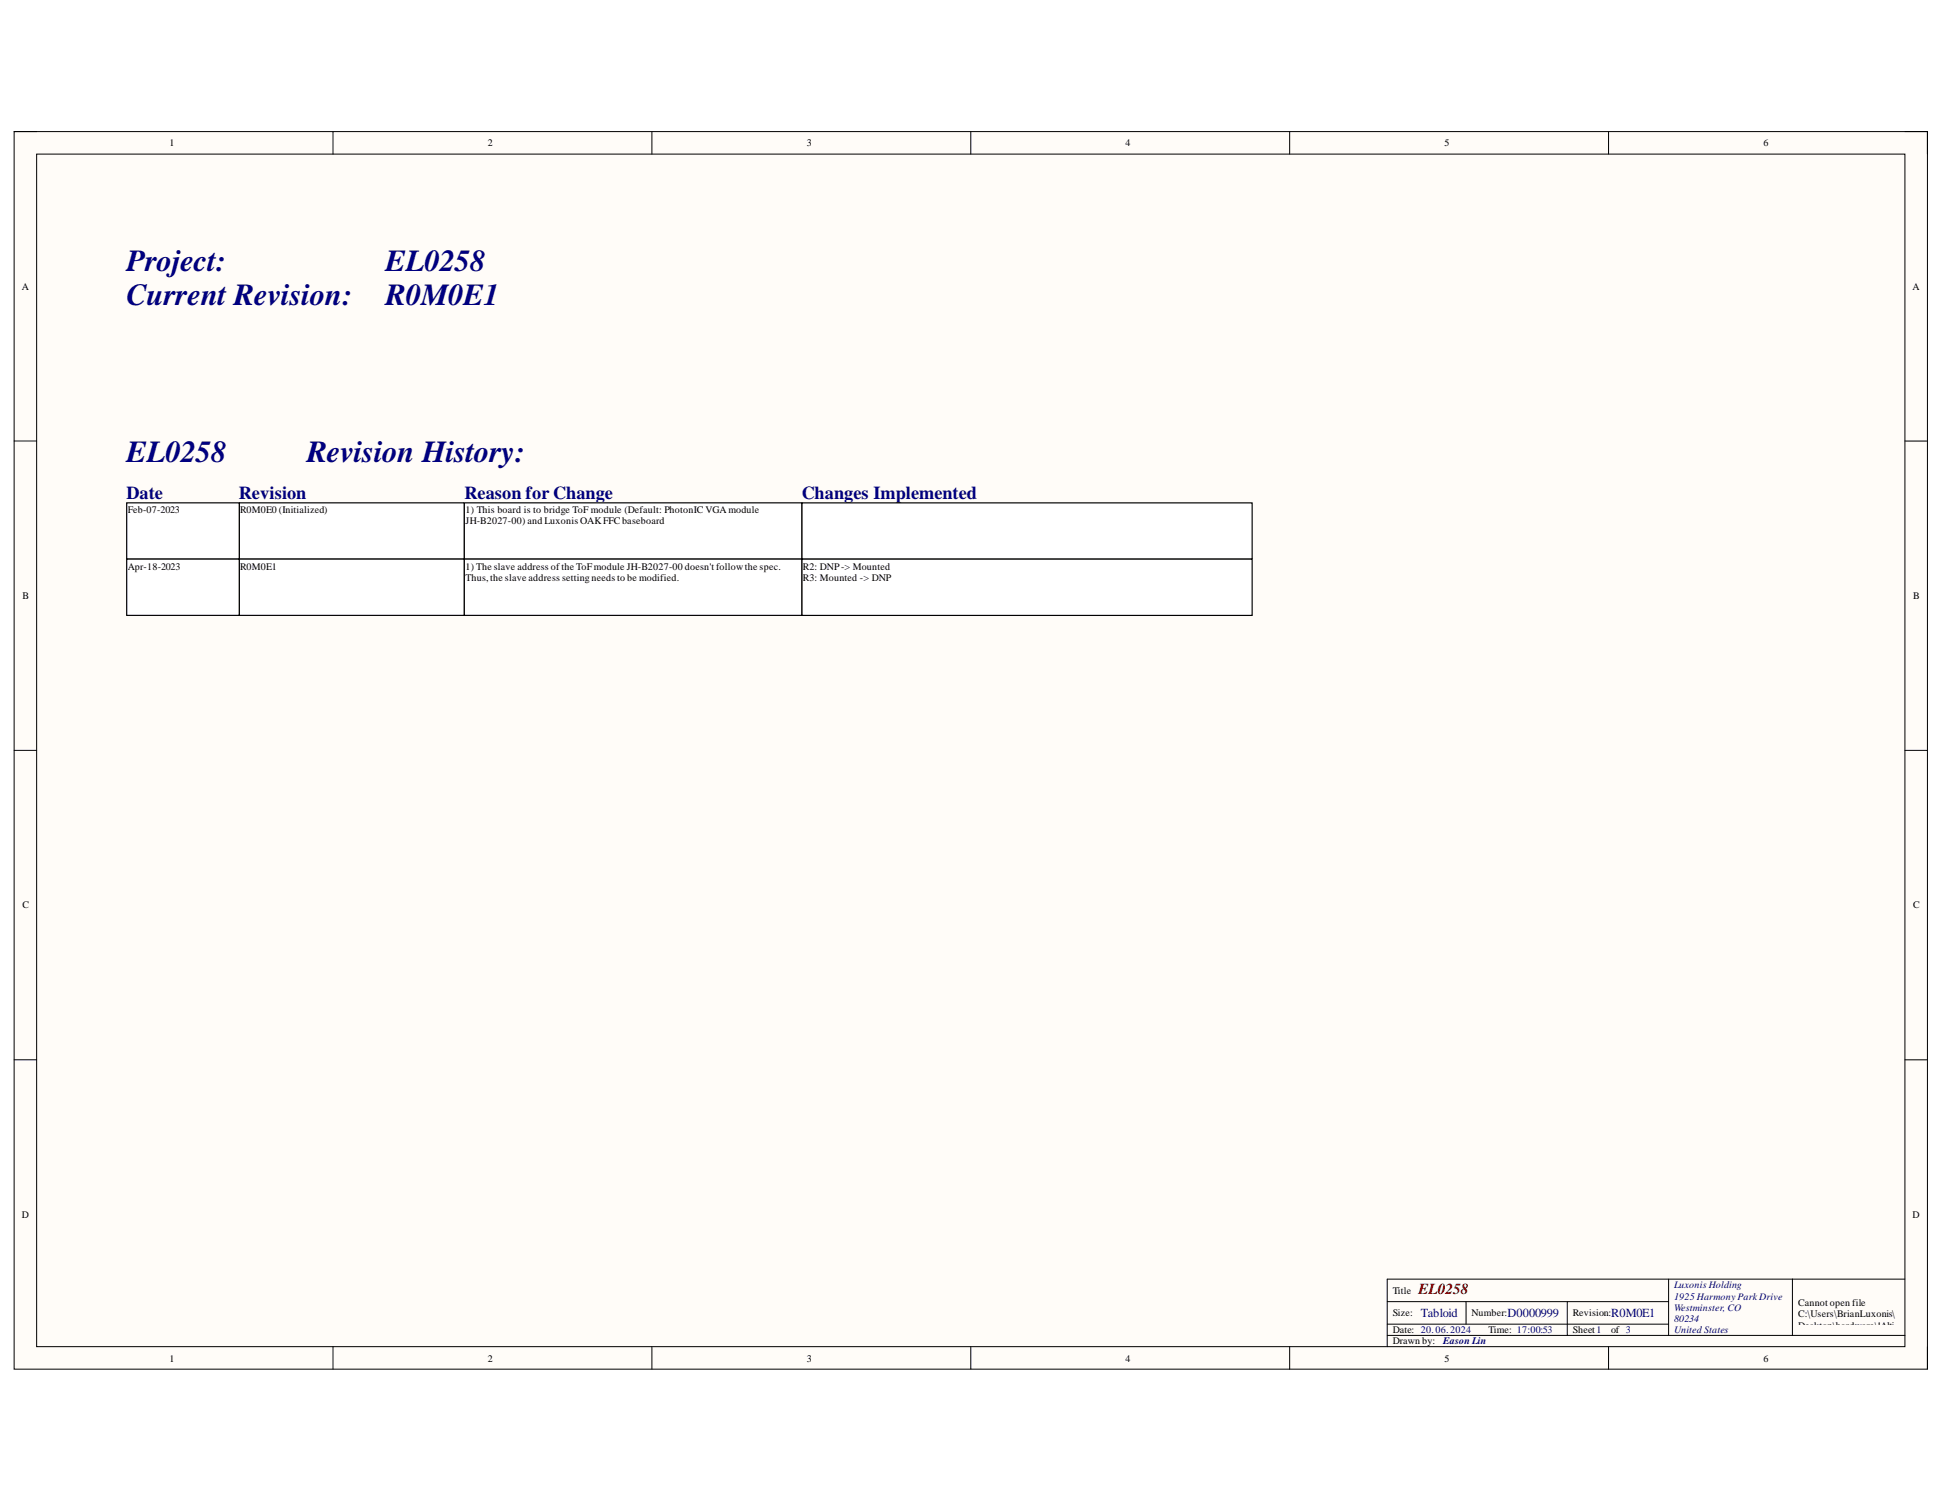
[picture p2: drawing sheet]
<svg xmlns="http://www.w3.org/2000/svg" width="279mm" height="216mm" viewBox="0 0 279 216" stroke-linecap="round" stroke-linejoin="round" font-family="sans-serif">
<defs><g id="words">
<g font-size="4.4" fill="#000080">
<text x="18.2" y="39">Project:</text>
<text x="55.4" y="39">EL0258</text>
<text x="18.2" y="43.9">Current Revision:</text>
<text x="55.4" y="43.9">R0M0E1</text>
<text x="18.2" y="66.5">EL0258</text>
<text x="44.1" y="66.5">Revision History:</text>
</g>
<g font-size="2.6" fill="#000080">
<text x="18.2" y="71.7">Date</text>
<text x="34.3" y="71.7">Revision</text>
<text x="66.7" y="71.7">Reason for Change</text>
<text x="115.2" y="71.7">Changes Implemented</text>
</g>
<text font-size="2.2" fill="#800000" x="203.9" y="186">EL0258</text>
<g font-size="1.8" fill="#000080">
<text x="204.2" y="189.3">Tabloid</text>
<text x="216.7" y="189.3">D0000999</text>
<text x="231.5" y="189.3">R0M0E1</text>
</g>
<g font-size="1.4">
<text x="24.4" y="21.1">1</text>
<text x="70.1" y="21.1">2</text>
<text x="116" y="21.1">3</text>
<text x="161.8" y="21.1">4</text>
<text x="207.6" y="21.1">5</text>
<text x="253.5" y="21.1">6</text>
<text x="3.1" y="41.7">A</text>
<text x="274.9" y="41.7">A</text>
<text x="18.4" y="73.7">Feb-07-2023</text>
<text x="34.5" y="73.7">R0M0E0 (Initialized)</text>
<text x="66.9" y="73.7">1) This board is to bridge ToF module (Default: PhotonIC VGAmodule</text>
<text x="66.9" y="75.4">JH-B2027-00) and Luxonis OAKFFCbaseboard</text>
<text x="18.4" y="81.9">Apr-18-2023</text>
<text x="34.5" y="81.9">R0M0E1</text>
<text x="66.9" y="81.9">1) The slave address ofthe ToFmodule JH-B2027-00 doesn't followthe spec.</text>
<text x="66.9" y="83.5">Thus,the slave address settingneeds to be modified.</text>
<text x="115.4" y="81.9">R2: DNP-&gt; Mounted</text>
<text x="115.4" y="83.5">R3: Mounted -&gt; DNP</text>
<text x="3.2" y="86.1">B</text>
<text x="274.9" y="86.1">B</text>
<text x="3.2" y="130.6">C</text>
<text x="274.9" y="130.6">C</text>
<text x="3.1" y="175.1">D</text>
<text x="274.9" y="175.1">D</text>
<text x="200.2" y="186">Title</text>
<text x="200.2" y="189.2">Size:</text>
<text x="200.2" y="191.6">Date: 20.06.2024</text>
<text x="211.5" y="189.2">Number:</text>
<text x="214" y="191.6">Time: 17:00:53</text>
<text x="226" y="189.2">Revision:</text>
<text x="226" y="191.6">Sheet1</text>
<text x="231.5" y="191.6">of 3</text>
<text x="258.4" y="187.8">Cannot open file</text>
<text x="258.4" y="189.4">C:\Users\BrianLuxonis\</text>
<text x="258.4" y="191">Desktop\hardware\!Alti</text>
<text x="24.4" y="195.7">1</text>
<text x="70.1" y="195.7">2</text>
<text x="116" y="195.7">3</text>
<text x="161.8" y="195.7">4</text>
<text x="200.2" y="193.3">Drawn by:</text>
<text x="207.6" y="195.7">5</text>
<text x="253.5" y="195.7">6</text>
<text x="258.4" y="192.6">um_Shared\Templates\L</text>
<text x="258.4" y="194.2">uxonis_Logo.png.File</text>
</g>
<g font-size="1.4" fill="#000080">
<text x="240.6" y="185.1">Luxonis Holding</text>
<text x="240.6" y="186.8">1925 Harmony Park Drive</text>
<text x="240.6" y="188.4">Westminster, CO</text>
<text x="240.6" y="190">80234</text>
<text x="240.6" y="191.6">United States</text>
<text x="207.4" y="193.3">Eason Lin</text>
</g>
</g></defs>
<path d="M2 18.9h275v177.9h-275z" fill-rule="evenodd" fill="#fffcf8"/>
<path d="M2 18.9h275v177.9h-275z" fill="none" stroke="#000" stroke-width=".14"/>
<path d="M5.3 22.2h268.5v171.4h-268.5z" fill-rule="evenodd" fill="#fffcf8"/>
<g fill="none" stroke="#000" stroke-width=".14">
<path d="M2 18.9h3.3M47.9 18.9v3.3M93.7 18.9v3.3M139.5 18.9v3.3M185.4 18.9v3.3M231.2 18.9v3.3M273.8 18.9h3.2v3.3M5.3 22.2h268.5v171.4h-268.5zM2 63.4h3.3M273.8 63.4h3.2M2 107.9h3.3M273.8 107.9h3.2"/>
<path d="M2 152.3h3.3M273.8 152.3h3.2M47.9 193.6v3.2M93.7 193.6v3.2M139.5 193.6v3.2M185.4 193.6v3.2M199.4 187.1h40.4M199.4 192h74.4M199.4 190.3h40.4M210.7 187.1v3.2M225.3 187.1v4.9M231.2 193.6v3.2"/>
<path d="M239.8 183.9v8.1M257.6 183.9v8.1M273.8 183.9h-74.4v9.7M277 193.6v3.2"/>
</g>
<path d="M34.4 72.3h32.3v8.1h-32.3z" fill-rule="evenodd" fill="#fff"/>
<path d="M34.4 72.3h32.3v8.1h-32.3z" fill="none" stroke="#000" stroke-width=".17"/>
<path d="M18.2 72.3h16.2v8.1h-16.2z" fill-rule="evenodd" fill="#fff"/>
<path d="M18.2 72.3h16.2v8.1h-16.2z" fill="none" stroke="#000" stroke-width=".17"/>
<path d="M66.7 72.3h48.6v8.1h-48.6z" fill-rule="evenodd" fill="#fff"/>
<path d="M66.7 72.3h48.6v8.1h-48.6z" fill="none" stroke="#000" stroke-width=".17"/>
<path d="M115.3 72.3h64.7v8.1h-64.7z" fill-rule="evenodd" fill="#fff"/>
<path d="M115.3 72.3h64.7v8.1h-64.7z" fill="none" stroke="#000" stroke-width=".17"/>
<path d="M34.4 80.4h32.3v8.1h-32.3z" fill-rule="evenodd" fill="#fff"/>
<path d="M34.4 80.4h32.3v8.1h-32.3z" fill="none" stroke="#000" stroke-width=".17"/>
<path d="M18.2 80.4h16.2v8.1h-16.2z" fill-rule="evenodd" fill="#fff"/>
<path d="M18.2 80.4h16.2v8.1h-16.2z" fill="none" stroke="#000" stroke-width=".17"/>
<path d="M66.7 80.4h48.6v8.1h-48.6z" fill-rule="evenodd" fill="#fff"/>
<path d="M66.7 80.4h48.6v8.1h-48.6z" fill="none" stroke="#000" stroke-width=".17"/>
<path d="M115.3 80.4h64.7v8.1h-64.7z" fill-rule="evenodd" fill="#fff"/>
<path d="M115.3 80.4h64.7v8.1h-64.7z" fill="none" stroke="#000" stroke-width=".17"/>
<use href="#words"/>
</svg>
